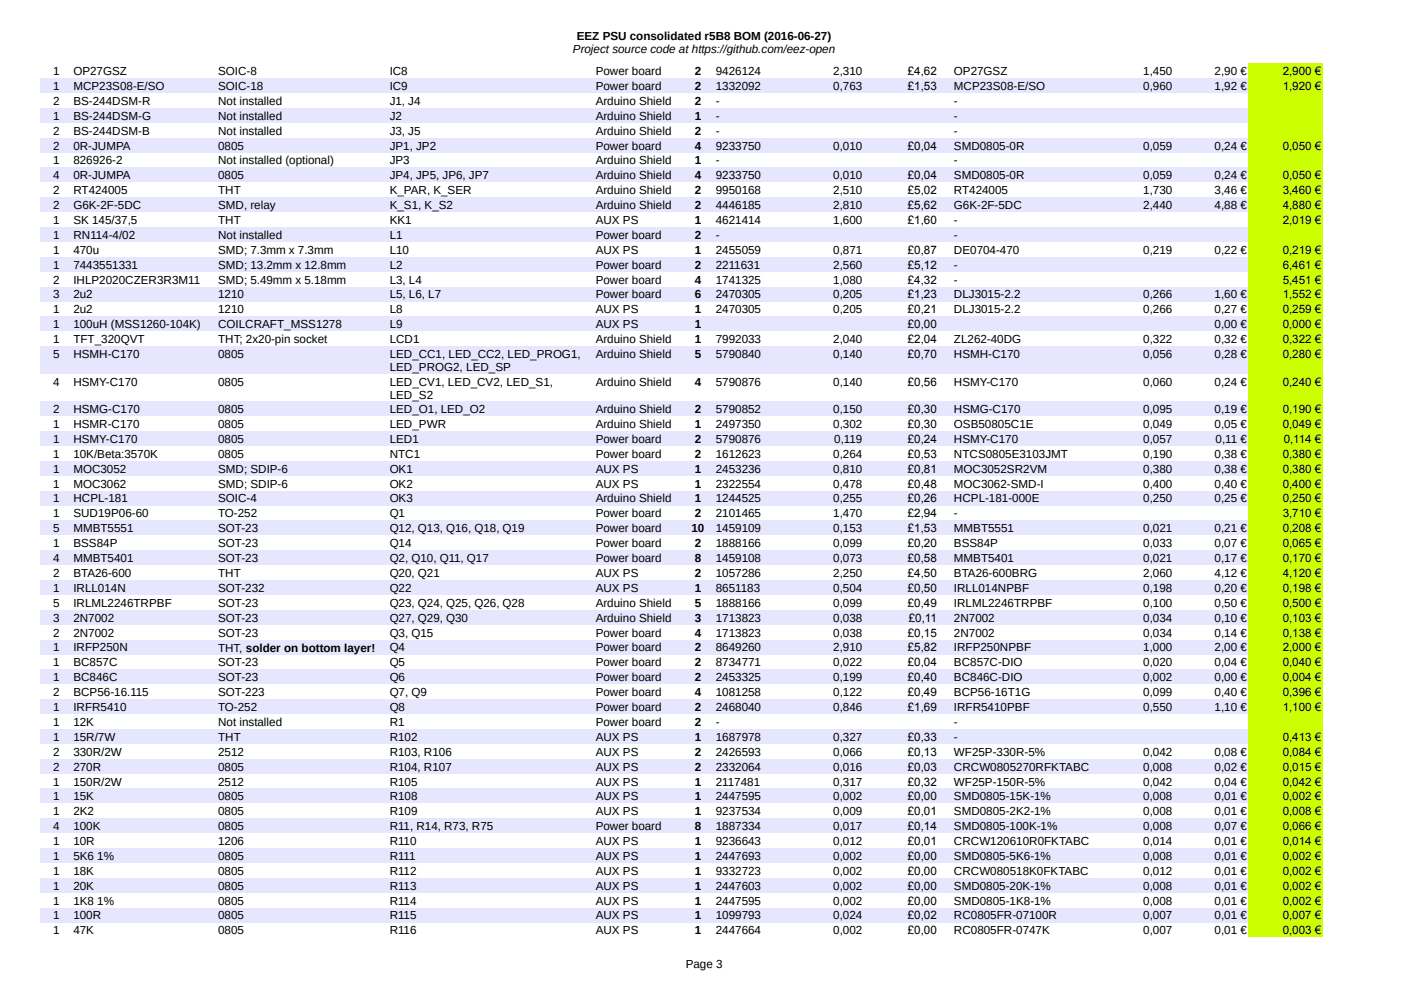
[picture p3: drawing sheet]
<svg xmlns="http://www.w3.org/2000/svg" width="297mm" height="210mm" viewBox="0 0 297 210" stroke-linecap="round" stroke-linejoin="round" font-family="sans-serif">
<defs><g id="words">
<g font-size="2.5">
<text x="121.5" y="11.2">Project source code at https://github.com/eez-open</text>
<text x="122.3" y="8.4">EEZ PSU consolidated r5B8 BOM (2016-06-27)</text>
<text x="11.3" y="15.9">1</text>
<text x="15.6" y="15.9">OP27GSZ</text>
<text x="46.2" y="15.9">SOIC-8</text>
<text x="82.6" y="15.9">IC8</text>
<text x="126.3" y="15.9">Power board</text>
<text x="147.3" y="15.9">2</text>
<text x="151.8" y="15.9">9426124</text>
<text x="176.7" y="15.9">2,310</text>
<text x="192.5" y="15.9">£4,62</text>
<text x="202.2" y="15.9">OP27GSZ</text>
<text x="242.4" y="15.9">1,450</text>
<text x="257.5" y="15.9">2,90 €</text>
<text x="272" y="15.9">2,900 €</text>
<text x="11.3" y="19.1">1</text>
<text x="11.3" y="22.2">2</text>
<text x="15.6" y="19.1">MCP23S08-E/SO</text>
<text x="15.6" y="22.2">BS-244DSM-R</text>
<text x="46.2" y="19.1">SOIC-18</text>
<text x="46.2" y="22.2">Not installed</text>
<text x="82.6" y="19.1">IC9</text>
<text x="82.6" y="22.2">J1, J4</text>
<text x="126.3" y="19.1">Power board</text>
<text x="126.3" y="22.2">Arduino Shield</text>
<text x="147.3" y="19.1">2</text>
<text x="147.3" y="22.2">2</text>
<text x="151.8" y="19.1">1332092</text>
<text x="151.8" y="22.2">-</text>
<text x="176.7" y="19.1">0,763</text>
<text x="192.5" y="19.1">£1,53</text>
<text x="202.2" y="19.1">MCP23S08-E/SO</text>
<text x="202.2" y="22.2">-</text>
<text x="242.4" y="19.1">0,960</text>
<text x="257.5" y="19.1">1,92 €</text>
<text x="272" y="19.1">1,920 €</text>
<text x="11.3" y="25.4">1</text>
<text x="11.3" y="28.5">2</text>
<text x="15.6" y="25.4">BS-244DSM-G</text>
<text x="15.6" y="28.5">BS-244DSM-B</text>
<text x="46.2" y="25.4">Not installed</text>
<text x="46.2" y="28.5">Not installed</text>
<text x="82.6" y="25.4">J2</text>
<text x="82.6" y="28.5">J3, J5</text>
<text x="126.3" y="25.4">Arduino Shield</text>
<text x="126.3" y="28.5">Arduino Shield</text>
<text x="147.3" y="25.4">1</text>
<text x="147.3" y="28.5">2</text>
<text x="151.8" y="25.4">-</text>
<text x="151.8" y="28.5">-</text>
<text x="202.2" y="25.4">-</text>
<text x="202.2" y="28.5">-</text>
<text x="11.3" y="31.7">2</text>
<text x="11.3" y="34.9">1</text>
<text x="15.6" y="31.7">0R-JUMPA</text>
<text x="15.6" y="34.9">826926-2</text>
<text x="46.2" y="31.7">0805</text>
<text x="46.2" y="34.9">Not installed (optional)</text>
<text x="82.6" y="31.7">JP1, JP2</text>
<text x="82.6" y="34.9">JP3</text>
<text x="126.3" y="31.7">Power board</text>
<text x="126.3" y="34.9">Arduino Shield</text>
<text x="147.3" y="31.7">4</text>
<text x="147.3" y="34.9">1</text>
<text x="151.8" y="31.7">9233750</text>
<text x="151.8" y="34.9">-</text>
<text x="176.7" y="31.7">0,010</text>
<text x="192.5" y="31.7">£0,04</text>
<text x="202.2" y="31.7">SMD0805-0R</text>
<text x="202.2" y="34.9">-</text>
<text x="242.4" y="31.7">0,059</text>
<text x="257.5" y="31.7">0,24 €</text>
<text x="272" y="31.7">0,050 €</text>
<text x="11.3" y="38">4</text>
<text x="11.3" y="41.2">2</text>
<text x="15.6" y="38">0R-JUMPA</text>
<text x="15.6" y="41.2">RT424005</text>
<text x="46.2" y="38">0805</text>
<text x="46.2" y="41.2">THT</text>
<text x="82.6" y="38">JP4, JP5, JP6, JP7</text>
<text x="82.6" y="41.2">K_PAR, K_SER</text>
<text x="126.3" y="38">Arduino Shield</text>
<text x="126.3" y="41.2">Arduino Shield</text>
<text x="147.3" y="38">4</text>
<text x="147.3" y="41.2">2</text>
<text x="151.8" y="38">9233750</text>
<text x="151.8" y="41.2">9950168</text>
<text x="176.7" y="38">0,010</text>
<text x="176.7" y="41.2">2,510</text>
<text x="192.5" y="38">£0,04</text>
<text x="192.5" y="41.2">£5,02</text>
<text x="202.2" y="38">SMD0805-0R</text>
<text x="202.2" y="41.2">RT424005</text>
<text x="242.4" y="38">0,059</text>
<text x="242.4" y="41.2">1,730</text>
<text x="257.5" y="38">0,24 €</text>
<text x="257.5" y="41.2">3,46 €</text>
<text x="272" y="38">0,050 €</text>
<text x="272" y="41.2">3,460 €</text>
<text x="11.3" y="44.3">2</text>
<text x="11.3" y="47.5">1</text>
<text x="15.6" y="44.3">G6K-2F-5DC</text>
<text x="15.6" y="47.5">SK 145/37,5</text>
<text x="46.2" y="44.3">SMD, relay</text>
<text x="46.2" y="47.5">THT</text>
<text x="82.6" y="44.3">K_S1, K_S2</text>
<text x="82.6" y="47.5">KK1</text>
<text x="126.3" y="44.3">Arduino Shield</text>
<text x="126.3" y="47.5">AUX PS</text>
<text x="147.3" y="44.3">2</text>
<text x="147.3" y="47.5">1</text>
<text x="151.8" y="44.3">4446185</text>
<text x="151.8" y="47.5">4621414</text>
<text x="176.7" y="44.3">2,810</text>
<text x="176.7" y="47.5">1,600</text>
<text x="192.5" y="44.3">£5,62</text>
<text x="192.5" y="47.5">£1,60</text>
<text x="202.2" y="44.3">G6K-2F-5DC</text>
<text x="202.2" y="47.5">-</text>
<text x="242.4" y="44.3">2,440</text>
<text x="257.5" y="44.3">4,88 €</text>
<text x="272" y="44.3">4,880 €</text>
<text x="272" y="47.5">2,019 €</text>
<text x="11.3" y="50.7">1</text>
<text x="11.3" y="53.8">1</text>
<text x="15.6" y="50.7">RN114-4/02</text>
<text x="15.6" y="53.8">470u</text>
<text x="46.2" y="50.7">Not installed</text>
<text x="46.2" y="53.8">SMD; 7.3mm x 7.3mm</text>
<text x="82.6" y="50.7">L1</text>
<text x="82.6" y="53.8">L10</text>
<text x="126.3" y="50.7">Power board</text>
<text x="126.3" y="53.8">AUX PS</text>
<text x="147.3" y="50.7">2</text>
<text x="147.3" y="53.8">1</text>
<text x="151.8" y="50.7">-</text>
<text x="151.8" y="53.8">2455059</text>
<text x="176.7" y="53.8">0,871</text>
<text x="192.5" y="53.8">£0,87</text>
<text x="202.2" y="50.7">-</text>
<text x="202.2" y="53.8">DE0704-470</text>
<text x="242.4" y="53.8">0,219</text>
<text x="257.5" y="53.8">0,22 €</text>
<text x="272" y="53.8">0,219 €</text>
<text x="11.3" y="57">1</text>
<text x="15.6" y="57">7443551331</text>
<text x="46.2" y="57">SMD; 13.2mm x 12.8mm</text>
<text x="82.6" y="57">L2</text>
<text x="126.3" y="57">Power board</text>
<text x="147.3" y="57">2</text>
<text x="151.8" y="57">2211631</text>
<text x="176.7" y="57">2,560</text>
<text x="192.5" y="57">£5,12</text>
<text x="202.2" y="57">-</text>
<text x="272" y="57">6,461 €</text>
<text x="11.3" y="60.1">2</text>
<text x="11.3" y="63.3">3</text>
<text x="15.6" y="60.1">IHLP2020CZER3R3M11</text>
<text x="15.6" y="63.3">2u2</text>
<text x="46.2" y="60.1">SMD; 5.49mm x 5.18mm</text>
<text x="46.2" y="63.3">1210</text>
<text x="82.6" y="60.1">L3, L4</text>
<text x="82.6" y="63.3">L5, L6, L7</text>
<text x="126.3" y="60.1">Power board</text>
<text x="126.3" y="63.3">Power board</text>
<text x="147.3" y="60.1">4</text>
<text x="147.3" y="63.3">6</text>
<text x="151.8" y="60.1">1741325</text>
<text x="151.8" y="63.3">2470305</text>
<text x="176.7" y="60.1">1,080</text>
<text x="176.7" y="63.3">0,205</text>
<text x="192.5" y="60.1">£4,32</text>
<text x="192.5" y="63.3">£1,23</text>
<text x="202.2" y="60.1">-</text>
<text x="202.2" y="63.3">DLJ3015-2.2</text>
<text x="242.4" y="63.3">0,266</text>
<text x="257.5" y="63.3">1,60 €</text>
<text x="272" y="60.1">5,451 €</text>
<text x="272" y="63.3">1,552 €</text>
<text x="11.3" y="66.4">1</text>
<text x="11.3" y="69.6">1</text>
<text x="15.6" y="66.4">2u2</text>
<text x="15.6" y="69.6">100uH (MSS1260-104K)</text>
<text x="46.2" y="66.4">1210</text>
<text x="46.2" y="69.6">COILCRAFT_MSS1278</text>
<text x="82.6" y="66.4">L8</text>
<text x="82.6" y="69.6">L9</text>
<text x="126.3" y="66.4">AUX PS</text>
<text x="126.3" y="69.6">AUX PS</text>
<text x="147.3" y="66.4">1</text>
<text x="147.3" y="69.6">1</text>
<text x="151.8" y="66.4">2470305</text>
<text x="176.7" y="66.4">0,205</text>
<text x="192.5" y="66.4">£0,21</text>
<text x="192.5" y="69.6">£0,00</text>
<text x="202.2" y="66.4">DLJ3015-2.2</text>
<text x="242.4" y="66.4">0,266</text>
<text x="257.5" y="66.4">0,27 €</text>
<text x="257.5" y="69.6">0,00 €</text>
<text x="272" y="66.4">0,259 €</text>
<text x="272" y="69.6">0,000 €</text>
<text x="11.3" y="72.7">1</text>
<text x="11.3" y="75.9">5</text>
<text x="15.6" y="72.7">TFT_320QVT</text>
<text x="15.6" y="75.9">HSMH-C170</text>
<text x="46.2" y="72.7">THT; 2x20-pin socket</text>
<text x="46.2" y="75.9">0805</text>
<text x="82.6" y="72.7">LCD1</text>
<text x="82.6" y="76">LED_CC1, LED_CC2, LED_PROG1,</text>
<text x="126.3" y="72.7">Arduino Shield</text>
<text x="126.3" y="75.9">Arduino Shield</text>
<text x="147.3" y="72.7">1</text>
<text x="147.3" y="75.9">5</text>
<text x="151.8" y="72.7">7992033</text>
<text x="151.8" y="75.9">5790840</text>
<text x="176.7" y="72.7">2,040</text>
<text x="176.7" y="75.9">0,140</text>
<text x="192.5" y="72.7">£2,04</text>
<text x="192.5" y="75.9">£0,70</text>
<text x="202.2" y="72.7">ZL262-40DG</text>
<text x="202.2" y="75.9">HSMH-C170</text>
<text x="242.4" y="72.7">0,322</text>
<text x="242.4" y="75.9">0,056</text>
<text x="257.5" y="72.7">0,32 €</text>
<text x="257.5" y="75.9">0,28 €</text>
<text x="272" y="72.7">0,322 €</text>
<text x="272" y="75.9">0,280 €</text>
<text x="11.3" y="81.8">4</text>
<text x="15.6" y="81.8">HSMY-C170</text>
<text x="46.2" y="81.8">0805</text>
<text x="82.6" y="78.7">LED_PROG2, LED_SP</text>
<text x="82.6" y="81.8">LED_CV1, LED_CV2, LED_S1,</text>
<text x="126.3" y="81.8">Arduino Shield</text>
<text x="147.3" y="81.8">4</text>
<text x="151.8" y="81.8">5790876</text>
<text x="176.7" y="81.8">0,140</text>
<text x="192.5" y="81.8">£0,56</text>
<text x="202.2" y="81.8">HSMY-C170</text>
<text x="242.4" y="81.8">0,060</text>
<text x="257.5" y="81.8">0,24 €</text>
<text x="272" y="81.8">0,240 €</text>
<text x="11.3" y="87.6">2</text>
<text x="15.6" y="87.6">HSMG-C170</text>
<text x="46.2" y="87.6">0805</text>
<text x="82.6" y="87.6">LED_O1, LED_O2</text>
<text x="82.6" y="84.6">LED_S2</text>
<text x="126.3" y="87.6">Arduino Shield</text>
<text x="147.3" y="87.6">2</text>
<text x="151.8" y="87.6">5790852</text>
<text x="176.7" y="87.6">0,150</text>
<text x="192.5" y="87.6">£0,30</text>
<text x="202.2" y="87.6">HSMG-C170</text>
<text x="242.4" y="87.6">0,095</text>
<text x="257.5" y="87.6">0,19 €</text>
<text x="272" y="87.6">0,190 €</text>
<text x="11.3" y="90.8">1</text>
<text x="11.3" y="93.9">1</text>
<text x="15.6" y="90.8">HSMR-C170</text>
<text x="15.6" y="93.9">HSMY-C170</text>
<text x="46.2" y="90.8">0805</text>
<text x="46.2" y="93.9">0805</text>
<text x="82.6" y="90.8">LED_PWR</text>
<text x="82.6" y="93.9">LED1</text>
<text x="126.3" y="90.8">Arduino Shield</text>
<text x="126.3" y="93.9">Power board</text>
<text x="147.3" y="90.8">1</text>
<text x="147.3" y="93.9">2</text>
<text x="151.8" y="90.8">2497350</text>
<text x="151.8" y="93.9">5790876</text>
<text x="176.7" y="90.8">0,302</text>
<text x="176.9" y="93.9">0,119</text>
<text x="192.5" y="90.8">£0,30</text>
<text x="192.5" y="93.9">£0,24</text>
<text x="202.2" y="90.8">OSB50805C1E</text>
<text x="202.2" y="93.9">HSMY-C170</text>
<text x="242.4" y="90.8">0,049</text>
<text x="242.4" y="93.9">0,057</text>
<text x="257.5" y="90.8">0,05 €</text>
<text x="257.7" y="93.9">0,11 €</text>
<text x="272" y="90.8">0,049 €</text>
<text x="272.2" y="93.9">0,114 €</text>
<text x="11.3" y="97.1">1</text>
<text x="11.3" y="100.2">1</text>
<text x="15.6" y="97.1">10K/Beta:3570K</text>
<text x="15.6" y="100.2">MOC3052</text>
<text x="46.2" y="97.1">0805</text>
<text x="46.2" y="100.2">SMD; SDIP-6</text>
<text x="82.6" y="97.1">NTC1</text>
<text x="82.6" y="100.2">OK1</text>
<text x="126.3" y="97.1">Power board</text>
<text x="126.3" y="100.2">AUX PS</text>
<text x="147.3" y="97.1">2</text>
<text x="147.3" y="100.2">1</text>
<text x="151.8" y="97.1">1612623</text>
<text x="151.8" y="100.2">2453236</text>
<text x="176.7" y="97.1">0,264</text>
<text x="176.7" y="100.2">0,810</text>
<text x="192.5" y="97.1">£0,53</text>
<text x="192.5" y="100.2">£0,81</text>
<text x="202.2" y="97.1">NTCS0805E3103JMT</text>
<text x="202.2" y="100.2">MOC3052SR2VM</text>
<text x="242.4" y="97.1">0,190</text>
<text x="242.4" y="100.2">0,380</text>
<text x="257.5" y="97.1">0,38 €</text>
<text x="257.5" y="100.2">0,38 €</text>
<text x="272" y="97.1">0,380 €</text>
<text x="272" y="100.2">0,380 €</text>
<text x="11.3" y="103.4">1</text>
<text x="11.3" y="106.5">1</text>
<text x="15.6" y="103.4">MOC3062</text>
<text x="15.6" y="106.5">HCPL-181</text>
<text x="46.2" y="103.4">SMD; SDIP-6</text>
<text x="46.2" y="106.5">SOIC-4</text>
<text x="82.6" y="103.4">OK2</text>
<text x="82.6" y="106.5">OK3</text>
<text x="126.3" y="103.4">AUX PS</text>
<text x="126.3" y="106.5">Arduino Shield</text>
<text x="147.3" y="103.4">1</text>
<text x="147.3" y="106.5">1</text>
<text x="151.8" y="103.4">2322554</text>
<text x="151.8" y="106.5">1244525</text>
<text x="176.7" y="103.4">0,478</text>
<text x="176.7" y="106.5">0,255</text>
<text x="192.5" y="103.4">£0,48</text>
<text x="192.5" y="106.5">£0,26</text>
<text x="202.2" y="103.4">MOC3062-SMD-I</text>
<text x="202.2" y="106.5">HCPL-181-000E</text>
<text x="242.4" y="103.4">0,400</text>
<text x="242.4" y="106.5">0,250</text>
<text x="257.5" y="103.4">0,40 €</text>
<text x="257.5" y="106.5">0,25 €</text>
<text x="272" y="103.4">0,400 €</text>
<text x="272" y="106.5">0,250 €</text>
<text x="11.3" y="109.7">1</text>
<text x="11.3" y="112.9">5</text>
<text x="15.6" y="109.7">SUD19P06-60</text>
<text x="15.6" y="112.9">MMBT5551</text>
<text x="46.2" y="109.7">TO-252</text>
<text x="46.2" y="112.9">SOT-23</text>
<text x="82.6" y="109.7">Q1</text>
<text x="82.6" y="112.9">Q12, Q13, Q16, Q18, Q19</text>
<text x="126.3" y="109.7">Power board</text>
<text x="126.3" y="112.9">Power board</text>
<text x="146.6" y="112.9">10</text>
<text x="147.3" y="109.7">2</text>
<text x="151.8" y="109.7">2101465</text>
<text x="151.8" y="112.9">1459109</text>
<text x="176.7" y="109.7">1,470</text>
<text x="176.7" y="112.9">0,153</text>
<text x="192.5" y="109.7">£2,94</text>
<text x="192.5" y="112.9">£1,53</text>
<text x="202.2" y="109.7">-</text>
<text x="202.2" y="112.9">MMBT5551</text>
<text x="242.4" y="112.9">0,021</text>
<text x="257.5" y="112.9">0,21 €</text>
<text x="272" y="109.7">3,710 €</text>
<text x="272" y="112.9">0,208 €</text>
<text x="11.3" y="116">1</text>
<text x="11.3" y="119.2">4</text>
<text x="15.6" y="116">BSS84P</text>
<text x="15.6" y="119.2">MMBT5401</text>
<text x="46.2" y="116">SOT-23</text>
<text x="46.2" y="119.2">SOT-23</text>
<text x="82.6" y="116">Q14</text>
<text x="82.6" y="119.2">Q2, Q10, Q11, Q17</text>
<text x="126.3" y="116">Power board</text>
<text x="126.3" y="119.2">Power board</text>
<text x="147.3" y="116">2</text>
<text x="147.3" y="119.2">8</text>
<text x="151.8" y="116">1888166</text>
<text x="151.8" y="119.2">1459108</text>
<text x="176.7" y="116">0,099</text>
<text x="176.7" y="119.2">0,073</text>
<text x="192.5" y="116">£0,20</text>
<text x="192.5" y="119.2">£0,58</text>
<text x="202.2" y="116">BSS84P</text>
<text x="202.2" y="119.2">MMBT5401</text>
<text x="242.4" y="116">0,033</text>
<text x="242.4" y="119.2">0,021</text>
<text x="257.5" y="116">0,07 €</text>
<text x="257.5" y="119.2">0,17 €</text>
<text x="272" y="116">0,065 €</text>
<text x="272" y="119.2">0,170 €</text>
<text x="11.3" y="122.3">2</text>
<text x="11.3" y="125.5">1</text>
<text x="15.6" y="122.3">BTA26-600</text>
<text x="15.6" y="125.5">IRLL014N</text>
<text x="46.2" y="122.3">THT</text>
<text x="46.2" y="125.5">SOT-232</text>
<text x="82.6" y="122.3">Q20, Q21</text>
<text x="82.6" y="125.5">Q22</text>
<text x="126.3" y="122.3">AUX PS</text>
<text x="126.3" y="125.5">AUX PS</text>
<text x="147.3" y="122.3">2</text>
<text x="147.3" y="125.5">1</text>
<text x="151.8" y="122.3">1057286</text>
<text x="151.8" y="125.5">8651183</text>
<text x="176.7" y="122.3">2,250</text>
<text x="176.7" y="125.5">0,504</text>
<text x="192.5" y="122.3">£4,50</text>
<text x="192.5" y="125.5">£0,50</text>
<text x="202.2" y="122.3">BTA26-600BRG</text>
<text x="202.2" y="125.5">IRLL014NPBF</text>
<text x="242.4" y="122.3">2,060</text>
<text x="242.4" y="125.5">0,198</text>
<text x="257.5" y="122.3">4,12 €</text>
<text x="257.5" y="125.5">0,20 €</text>
<text x="272" y="122.3">4,120 €</text>
<text x="272" y="125.5">0,198 €</text>
<text x="11.3" y="128.7">5</text>
<text x="11.3" y="131.8">3</text>
<text x="15.6" y="128.7">IRLML2246TRPBF</text>
<text x="15.6" y="131.8">2N7002</text>
<text x="46.2" y="128.7">SOT-23</text>
<text x="46.2" y="131.8">SOT-23</text>
<text x="82.6" y="128.7">Q23, Q24, Q25, Q26, Q28</text>
<text x="82.6" y="131.8">Q27, Q29, Q30</text>
<text x="126.3" y="128.7">Arduino Shield</text>
<text x="126.3" y="131.8">Arduino Shield</text>
<text x="147.3" y="128.7">5</text>
<text x="147.3" y="131.8">3</text>
<text x="151.8" y="128.7">1888166</text>
<text x="151.8" y="131.8">1713823</text>
<text x="176.7" y="128.7">0,099</text>
<text x="176.7" y="131.8">0,038</text>
<text x="192.5" y="128.7">£0,49</text>
<text x="192.7" y="131.8">£0,11</text>
<text x="202.2" y="128.7">IRLML2246TRPBF</text>
<text x="202.2" y="131.8">2N7002</text>
<text x="242.4" y="128.7">0,100</text>
<text x="242.4" y="131.8">0,034</text>
<text x="257.5" y="128.7">0,50 €</text>
<text x="257.5" y="131.8">0,10 €</text>
<text x="272" y="128.7">0,500 €</text>
<text x="272" y="131.8">0,103 €</text>
<text x="11.3" y="135">2</text>
<text x="15.6" y="135">2N7002</text>
<text x="46.2" y="135">SOT-23</text>
<text x="82.6" y="135">Q3, Q15</text>
<text x="126.3" y="135">Power board</text>
<text x="147.3" y="135">4</text>
<text x="151.8" y="135">1713823</text>
<text x="176.7" y="135">0,038</text>
<text x="192.5" y="135">£0,15</text>
<text x="202.2" y="135">2N7002</text>
<text x="242.4" y="135">0,034</text>
<text x="257.5" y="135">0,14 €</text>
<text x="272" y="135">0,138 €</text>
<text x="11.3" y="138.1">1</text>
<text x="11.3" y="141.3">1</text>
<text x="15.6" y="138.1">IRFP250N</text>
<text x="15.6" y="141.3">BC857C</text>
<text x="46.2" y="141.3">SOT-23</text>
<text x="46.2" y="138.1">THT, solder on bottom layer!</text>
<text x="82.6" y="138.1">Q4</text>
<text x="82.6" y="141.3">Q5</text>
<text x="126.3" y="138.1">Power board</text>
<text x="126.3" y="141.3">Power board</text>
<text x="147.3" y="138.1">2</text>
<text x="147.3" y="141.3">2</text>
<text x="151.8" y="138.1">8649260</text>
<text x="151.8" y="141.3">8734771</text>
<text x="176.7" y="138.1">2,910</text>
<text x="176.7" y="141.3">0,022</text>
<text x="192.5" y="138.1">£5,82</text>
<text x="192.5" y="141.3">£0,04</text>
<text x="202.2" y="138.1">IRFP250NPBF</text>
<text x="202.2" y="141.3">BC857C-DIO</text>
<text x="242.4" y="138.1">1,000</text>
<text x="242.4" y="141.3">0,020</text>
<text x="257.5" y="138.1">2,00 €</text>
<text x="257.5" y="141.3">0,04 €</text>
<text x="272" y="138.1">2,000 €</text>
<text x="272" y="141.3">0,040 €</text>
<text x="11.3" y="144.4">1</text>
<text x="11.3" y="147.6">2</text>
<text x="15.6" y="144.4">BC846C</text>
<text x="15.6" y="147.6">BCP56-16.115</text>
<text x="46.2" y="144.4">SOT-23</text>
<text x="46.2" y="147.6">SOT-223</text>
<text x="82.6" y="144.4">Q6</text>
<text x="82.6" y="147.6">Q7, Q9</text>
<text x="126.3" y="144.4">Power board</text>
<text x="126.3" y="147.6">Power board</text>
<text x="147.3" y="144.4">2</text>
<text x="147.3" y="147.6">4</text>
<text x="151.8" y="144.4">2453325</text>
<text x="151.8" y="147.6">1081258</text>
<text x="176.7" y="144.4">0,199</text>
<text x="176.7" y="147.6">0,122</text>
<text x="192.5" y="144.4">£0,40</text>
<text x="192.5" y="147.6">£0,49</text>
<text x="202.2" y="144.4">BC846C-DIO</text>
<text x="202.2" y="147.6">BCP56-16T1G</text>
<text x="242.4" y="144.4">0,002</text>
<text x="242.4" y="147.6">0,099</text>
<text x="257.5" y="144.4">0,00 €</text>
<text x="257.5" y="147.6">0,40 €</text>
<text x="272" y="144.4">0,004 €</text>
<text x="272" y="147.6">0,396 €</text>
<text x="11.3" y="150.7">1</text>
<text x="11.3" y="153.9">1</text>
<text x="15.6" y="150.7">IRFR5410</text>
<text x="15.6" y="153.9">12K</text>
<text x="46.2" y="150.7">TO-252</text>
<text x="46.2" y="153.9">Not installed</text>
<text x="82.6" y="150.7">Q8</text>
<text x="82.6" y="153.9">R1</text>
<text x="126.3" y="150.7">Power board</text>
<text x="126.3" y="153.9">Power board</text>
<text x="147.3" y="150.7">2</text>
<text x="147.3" y="153.9">2</text>
<text x="151.8" y="150.7">2468040</text>
<text x="151.8" y="153.9">-</text>
<text x="176.7" y="150.7">0,846</text>
<text x="192.5" y="150.7">£1,69</text>
<text x="202.2" y="150.7">IRFR5410PBF</text>
<text x="202.2" y="153.9">-</text>
<text x="242.4" y="150.7">0,550</text>
<text x="257.5" y="150.7">1,10 €</text>
<text x="272" y="150.7">1,100 €</text>
<text x="11.3" y="157.1">1</text>
<text x="11.3" y="160.2">2</text>
<text x="15.6" y="157.1">15R/7W</text>
<text x="15.6" y="160.2">330R/2W</text>
<text x="46.2" y="157.1">THT</text>
<text x="46.2" y="160.2">2512</text>
<text x="82.6" y="157.1">R102</text>
<text x="82.6" y="160.2">R103, R106</text>
<text x="126.3" y="157.1">AUX PS</text>
<text x="126.3" y="160.2">AUX PS</text>
<text x="147.3" y="157.1">1</text>
<text x="147.3" y="160.2">2</text>
<text x="151.8" y="157.1">1687978</text>
<text x="151.8" y="160.2">2426593</text>
<text x="176.7" y="157.1">0,327</text>
<text x="176.7" y="160.2">0,066</text>
<text x="192.5" y="157.1">£0,33</text>
<text x="192.5" y="160.2">£0,13</text>
<text x="202.2" y="157.1">-</text>
<text x="202.2" y="160.2">WF25P-330R-5%</text>
<text x="242.4" y="160.2">0,042</text>
<text x="257.5" y="160.2">0,08 €</text>
<text x="272" y="157.1">0,413 €</text>
<text x="272" y="160.2">0,084 €</text>
<text x="11.3" y="163.4">2</text>
<text x="11.3" y="166.5">1</text>
<text x="15.6" y="163.4">270R</text>
<text x="15.6" y="166.5">150R/2W</text>
<text x="46.2" y="163.4">0805</text>
<text x="46.2" y="166.5">2512</text>
<text x="82.6" y="163.4">R104, R107</text>
<text x="82.6" y="166.5">R105</text>
<text x="126.3" y="163.4">AUX PS</text>
<text x="126.3" y="166.5">AUX PS</text>
<text x="147.3" y="163.4">2</text>
<text x="147.3" y="166.5">1</text>
<text x="151.8" y="163.4">2332064</text>
<text x="151.8" y="166.5">2117481</text>
<text x="176.7" y="163.4">0,016</text>
<text x="176.7" y="166.5">0,317</text>
<text x="192.5" y="163.4">£0,03</text>
<text x="192.5" y="166.5">£0,32</text>
<text x="202.2" y="163.4">CRCW0805270RFKTABC</text>
<text x="202.2" y="166.5">WF25P-150R-5%</text>
<text x="242.4" y="163.4">0,008</text>
<text x="242.4" y="166.5">0,042</text>
<text x="257.5" y="163.4">0,02 €</text>
<text x="257.5" y="166.5">0,04 €</text>
<text x="272" y="163.4">0,015 €</text>
<text x="272" y="166.5">0,042 €</text>
<text x="11.3" y="169.7">1</text>
<text x="11.3" y="172.9">1</text>
<text x="15.6" y="169.7">15K</text>
<text x="15.6" y="172.9">2K2</text>
<text x="46.2" y="169.7">0805</text>
<text x="46.2" y="172.9">0805</text>
<text x="82.6" y="169.7">R108</text>
<text x="82.6" y="172.9">R109</text>
<text x="126.3" y="169.7">AUX PS</text>
<text x="126.3" y="172.9">AUX PS</text>
<text x="147.3" y="169.7">1</text>
<text x="147.3" y="172.9">1</text>
<text x="151.8" y="169.7">2447595</text>
<text x="151.8" y="172.9">9237534</text>
<text x="176.7" y="169.7">0,002</text>
<text x="176.7" y="172.9">0,009</text>
<text x="192.5" y="169.7">£0,00</text>
<text x="192.5" y="172.9">£0,01</text>
<text x="202.2" y="169.7">SMD0805-15K-1%</text>
<text x="202.2" y="172.9">SMD0805-2K2-1%</text>
<text x="242.4" y="169.7">0,008</text>
<text x="242.4" y="172.9">0,008</text>
<text x="257.5" y="169.7">0,01 €</text>
<text x="257.5" y="172.9">0,01 €</text>
<text x="272" y="169.7">0,002 €</text>
<text x="272" y="172.9">0,008 €</text>
<text x="11.3" y="176">4</text>
<text x="11.3" y="179.2">1</text>
<text x="15.6" y="176">100K</text>
<text x="15.6" y="179.2">10R</text>
<text x="46.2" y="176">0805</text>
<text x="46.2" y="179.2">1206</text>
<text x="82.6" y="176">R11, R14, R73, R75</text>
<text x="82.6" y="179.2">R110</text>
<text x="126.3" y="176">Power board</text>
<text x="126.3" y="179.2">AUX PS</text>
<text x="147.3" y="176">8</text>
<text x="147.3" y="179.2">1</text>
<text x="151.8" y="176">1887334</text>
<text x="151.8" y="179.2">9236643</text>
<text x="176.7" y="176">0,017</text>
<text x="176.7" y="179.2">0,012</text>
<text x="192.5" y="176">£0,14</text>
<text x="192.5" y="179.2">£0,01</text>
<text x="202.2" y="176">SMD0805-100K-1%</text>
<text x="202.2" y="179.2">CRCW120610R0FKTABC</text>
<text x="242.4" y="176">0,008</text>
<text x="242.4" y="179.2">0,014</text>
<text x="257.5" y="176">0,07 €</text>
<text x="257.5" y="179.2">0,01 €</text>
<text x="272" y="176">0,066 €</text>
<text x="272" y="179.2">0,014 €</text>
<text x="11.3" y="182.3">1</text>
<text x="11.3" y="185.5">1</text>
<text x="15.6" y="182.3">5K6 1%</text>
<text x="15.6" y="185.5">18K</text>
<text x="46.2" y="182.3">0805</text>
<text x="46.2" y="185.5">0805</text>
<text x="82.6" y="182.3">R111</text>
<text x="82.6" y="185.5">R112</text>
<text x="126.3" y="182.3">AUX PS</text>
<text x="126.3" y="185.5">AUX PS</text>
<text x="147.3" y="182.3">1</text>
<text x="147.3" y="185.5">1</text>
<text x="151.8" y="182.3">2447693</text>
<text x="151.8" y="185.5">9332723</text>
<text x="176.7" y="182.3">0,002</text>
<text x="176.7" y="185.5">0,002</text>
<text x="192.5" y="182.3">£0,00</text>
<text x="192.5" y="185.5">£0,00</text>
<text x="202.2" y="182.3">SMD0805-5K6-1%</text>
<text x="202.2" y="185.5">CRCW080518K0FKTABC</text>
<text x="242.4" y="182.3">0,008</text>
<text x="242.4" y="185.5">0,012</text>
<text x="257.5" y="182.3">0,01 €</text>
<text x="257.5" y="185.5">0,01 €</text>
<text x="272" y="182.3">0,002 €</text>
<text x="272" y="185.5">0,002 €</text>
<text x="11.3" y="188.6">1</text>
<text x="11.3" y="191.8">1</text>
<text x="15.6" y="188.6">20K</text>
<text x="15.6" y="191.8">1K8 1%</text>
<text x="46.2" y="188.6">0805</text>
<text x="46.2" y="191.8">0805</text>
<text x="82.6" y="188.6">R113</text>
<text x="82.6" y="191.8">R114</text>
<text x="126.3" y="188.6">AUX PS</text>
<text x="126.3" y="191.8">AUX PS</text>
<text x="147.3" y="188.6">1</text>
<text x="147.3" y="191.8">1</text>
<text x="151.8" y="188.6">2447603</text>
<text x="151.8" y="191.8">2447595</text>
<text x="176.7" y="188.6">0,002</text>
<text x="176.7" y="191.8">0,002</text>
<text x="192.5" y="188.6">£0,00</text>
<text x="192.5" y="191.8">£0,00</text>
<text x="202.2" y="188.6">SMD0805-20K-1%</text>
<text x="202.2" y="191.8">SMD0805-1K8-1%</text>
<text x="242.4" y="188.6">0,008</text>
<text x="242.4" y="191.8">0,008</text>
<text x="257.5" y="188.6">0,01 €</text>
<text x="257.5" y="191.8">0,01 €</text>
<text x="272" y="188.6">0,002 €</text>
<text x="272" y="191.8">0,002 €</text>
<text x="11.3" y="194.9">1</text>
<text x="15.6" y="194.9">100R</text>
<text x="46.2" y="194.9">0805</text>
<text x="82.6" y="194.9">R115</text>
<text x="126.3" y="194.9">AUX PS</text>
<text x="147.3" y="194.9">1</text>
<text x="151.8" y="194.9">1099793</text>
<text x="176.7" y="194.9">0,024</text>
<text x="192.5" y="194.9">£0,02</text>
<text x="202.2" y="194.9">RC0805FR-07100R</text>
<text x="242.4" y="194.9">0,007</text>
<text x="257.5" y="194.9">0,01 €</text>
<text x="272" y="194.9">0,007 €</text>
<text x="11.3" y="198.1">1</text>
<text x="15.6" y="198.1">47K</text>
<text x="46.2" y="198.1">0805</text>
<text x="82.6" y="198.1">R116</text>
<text x="126.3" y="198.1">AUX PS</text>
<text x="147.3" y="198.1">1</text>
<text x="151.8" y="198.1">2447664</text>
<text x="176.7" y="198.1">0,002</text>
<text x="192.5" y="198.1">£0,00</text>
<text x="202.2" y="198.1">RC0805FR-0747K</text>
<text x="242.4" y="198.1">0,007</text>
<text x="257.5" y="198.1">0,01 €</text>
<text x="272" y="198.1">0,003 €</text>
<text x="145.4" y="205.3">Page 3</text>
</g>
</g></defs>
<path d="M264.6 13.4h15.8v3.2h-15.8z" fill-rule="evenodd" fill="#cf0"/>
<path d="M8.6 16.6h256v3.2h-256z" fill-rule="evenodd" fill="#e6e6ff"/>
<g fill="#cf0">
<path d="M264.6 16.6h15.8v3.2h-15.8z" fill-rule="evenodd"/>
<path d="M264.6 19.7h15.8v3.2h-15.8z" fill-rule="evenodd"/>
</g>
<path d="M8.6 22.9h256v3.2h-256z" fill-rule="evenodd" fill="#e6e6ff"/>
<g fill="#cf0">
<path d="M264.6 22.9h15.8v3.2h-15.8z" fill-rule="evenodd"/>
<path d="M264.6 26h15.8v3.2h-15.8z" fill-rule="evenodd"/>
</g>
<path d="M8.6 29.2h256v3.2h-256z" fill-rule="evenodd" fill="#e6e6ff"/>
<g fill="#cf0">
<path d="M264.6 29.2h15.8v3.2h-15.8z" fill-rule="evenodd"/>
<path d="M264.6 32.3h15.8v3.2h-15.8z" fill-rule="evenodd"/>
</g>
<path d="M8.6 35.5h256v3.2h-256z" fill-rule="evenodd" fill="#e6e6ff"/>
<g fill="#cf0">
<path d="M264.6 35.5h15.8v3.2h-15.8z" fill-rule="evenodd"/>
<path d="M264.6 38.7h15.8v3.1h-15.8z" fill-rule="evenodd"/>
</g>
<path d="M8.6 41.8h256v3.2h-256z" fill-rule="evenodd" fill="#e6e6ff"/>
<g fill="#cf0">
<path d="M264.6 41.8h15.8v3.2h-15.8z" fill-rule="evenodd"/>
<path d="M264.6 45h15.8v3.2h-15.8z" fill-rule="evenodd"/>
</g>
<path d="M8.6 48.1h256v3.2h-256z" fill-rule="evenodd" fill="#e6e6ff"/>
<g fill="#cf0">
<path d="M264.6 48.1h15.8v3.2h-15.8z" fill-rule="evenodd"/>
<path d="M264.6 51.3h15.8v3.2h-15.8z" fill-rule="evenodd"/>
</g>
<path d="M8.6 54.4h256v3.2h-256z" fill-rule="evenodd" fill="#e6e6ff"/>
<g fill="#cf0">
<path d="M264.6 54.4h15.8v3.2h-15.8z" fill-rule="evenodd"/>
<path d="M264.6 57.6h15.8v3.2h-15.8z" fill-rule="evenodd"/>
</g>
<path d="M8.6 60.7h256v3.2h-256z" fill-rule="evenodd" fill="#e6e6ff"/>
<g fill="#cf0">
<path d="M264.6 60.7h15.8v3.2h-15.8z" fill-rule="evenodd"/>
<path d="M264.6 63.9h15.8v3.2h-15.8z" fill-rule="evenodd"/>
</g>
<path d="M8.6 67.1h256v3.1h-256z" fill-rule="evenodd" fill="#e6e6ff"/>
<g fill="#cf0">
<path d="M264.6 67.1h15.8v3.1h-15.8z" fill-rule="evenodd"/>
<path d="M264.6 70.2h15.8v3.2h-15.8z" fill-rule="evenodd"/>
</g>
<path d="M8.6 73.4h256v5.9h-256z" fill-rule="evenodd" fill="#e6e6ff"/>
<g fill="#cf0">
<path d="M264.6 73.4h15.8v5.9h-15.8z" fill-rule="evenodd"/>
<path d="M264.6 79.3h15.8v5.8h-15.8z" fill-rule="evenodd"/>
</g>
<path d="M8.6 85.1h256v3.2h-256z" fill-rule="evenodd" fill="#e6e6ff"/>
<g fill="#cf0">
<path d="M264.6 85.1h15.8v3.2h-15.8z" fill-rule="evenodd"/>
<path d="M264.6 88.3h15.8v3.1h-15.8z" fill-rule="evenodd"/>
</g>
<path d="M8.6 91.4h256v3.2h-256z" fill-rule="evenodd" fill="#e6e6ff"/>
<g fill="#cf0">
<path d="M264.6 91.4h15.8v3.2h-15.8z" fill-rule="evenodd"/>
<path d="M264.6 94.6h15.8v3.2h-15.8z" fill-rule="evenodd"/>
</g>
<path d="M8.6 97.7h256v3.2h-256z" fill-rule="evenodd" fill="#e6e6ff"/>
<g fill="#cf0">
<path d="M264.6 97.7h15.8v3.2h-15.8z" fill-rule="evenodd"/>
<path d="M264.6 100.9h15.8v3.2h-15.8z" fill-rule="evenodd"/>
</g>
<path d="M8.6 104h256v3.2h-256z" fill-rule="evenodd" fill="#e6e6ff"/>
<g fill="#cf0">
<path d="M264.6 104h15.8v3.2h-15.8z" fill-rule="evenodd"/>
<path d="M264.6 107.2h15.8v3.2h-15.8z" fill-rule="evenodd"/>
</g>
<path d="M8.6 110.3h256v3.2h-256z" fill-rule="evenodd" fill="#e6e6ff"/>
<g fill="#cf0">
<path d="M264.6 110.3h15.8v3.2h-15.8z" fill-rule="evenodd"/>
<path d="M264.6 113.5h15.8v3.2h-15.8z" fill-rule="evenodd"/>
</g>
<path d="M8.6 116.7h256v3.1h-256z" fill-rule="evenodd" fill="#e6e6ff"/>
<g fill="#cf0">
<path d="M264.6 116.7h15.8v3.1h-15.8z" fill-rule="evenodd"/>
<path d="M264.6 119.8h15.8v3.2h-15.8z" fill-rule="evenodd"/>
</g>
<path d="M8.6 123h256v3.2h-256z" fill-rule="evenodd" fill="#e6e6ff"/>
<g fill="#cf0">
<path d="M264.6 123h15.8v3.2h-15.8z" fill-rule="evenodd"/>
<path d="M264.6 126.2h15.8v3.1h-15.8z" fill-rule="evenodd"/>
</g>
<path d="M8.6 129.3h256v3.2h-256z" fill-rule="evenodd" fill="#e6e6ff"/>
<g fill="#cf0">
<path d="M264.6 129.3h15.8v3.2h-15.8z" fill-rule="evenodd"/>
<path d="M264.6 132.4h15.8v3.2h-15.8z" fill-rule="evenodd"/>
</g>
<path d="M8.6 135.6h256v3.2h-256z" fill-rule="evenodd" fill="#e6e6ff"/>
<g fill="#cf0">
<path d="M264.6 135.6h15.8v3.2h-15.8z" fill-rule="evenodd"/>
<path d="M264.6 138.7h15.8v3.2h-15.8z" fill-rule="evenodd"/>
</g>
<path d="M8.6 141.9h256v3.2h-256z" fill-rule="evenodd" fill="#e6e6ff"/>
<g fill="#cf0">
<path d="M264.6 141.9h15.8v3.2h-15.8z" fill-rule="evenodd"/>
<path d="M264.6 145.1h15.8v3.1h-15.8z" fill-rule="evenodd"/>
</g>
<path d="M8.6 148.2h256v3.2h-256z" fill-rule="evenodd" fill="#e6e6ff"/>
<g fill="#cf0">
<path d="M264.6 148.2h15.8v3.2h-15.8z" fill-rule="evenodd"/>
<path d="M264.6 151.4h15.8v3.2h-15.8z" fill-rule="evenodd"/>
</g>
<path d="M8.6 154.6h256v3.1h-256z" fill-rule="evenodd" fill="#e6e6ff"/>
<g fill="#cf0">
<path d="M264.6 154.6h15.8v3.1h-15.8z" fill-rule="evenodd"/>
<path d="M264.6 157.7h15.8v3.2h-15.8z" fill-rule="evenodd"/>
</g>
<path d="M8.6 160.9h256v3.1h-256z" fill-rule="evenodd" fill="#e6e6ff"/>
<g fill="#cf0">
<path d="M264.6 160.9h15.8v3.1h-15.8z" fill-rule="evenodd"/>
<path d="M264.6 164h15.8v3.2h-15.8z" fill-rule="evenodd"/>
</g>
<path d="M8.6 167.2h256v3.2h-256z" fill-rule="evenodd" fill="#e6e6ff"/>
<g fill="#cf0">
<path d="M264.6 167.2h15.8v3.2h-15.8z" fill-rule="evenodd"/>
<path d="M264.6 170.3h15.8v3.2h-15.8z" fill-rule="evenodd"/>
</g>
<path d="M8.6 173.5h256v3.2h-256z" fill-rule="evenodd" fill="#e6e6ff"/>
<g fill="#cf0">
<path d="M264.6 173.5h15.8v3.2h-15.8z" fill-rule="evenodd"/>
<path d="M264.6 176.6h15.8v3.2h-15.8z" fill-rule="evenodd"/>
</g>
<path d="M8.6 179.8h256v3.2h-256z" fill-rule="evenodd" fill="#e6e6ff"/>
<g fill="#cf0">
<path d="M264.6 179.8h15.8v3.2h-15.8z" fill-rule="evenodd"/>
<path d="M264.6 183h15.8v3.1h-15.8z" fill-rule="evenodd"/>
</g>
<path d="M8.6 186.1h256v3.2h-256z" fill-rule="evenodd" fill="#e6e6ff"/>
<g fill="#cf0">
<path d="M264.6 186.1h15.8v3.2h-15.8z" fill-rule="evenodd"/>
<path d="M264.6 189.3h15.8v3.1h-15.8z" fill-rule="evenodd"/>
</g>
<path d="M8.6 192.4h256v3.2h-256z" fill-rule="evenodd" fill="#e6e6ff"/>
<g fill="#cf0">
<path d="M264.6 192.4h15.8v3.2h-15.8z" fill-rule="evenodd"/>
<path d="M264.6 195.6h15.8v3.2h-15.8z" fill-rule="evenodd"/>
</g>
<use href="#words"/>
</svg>
